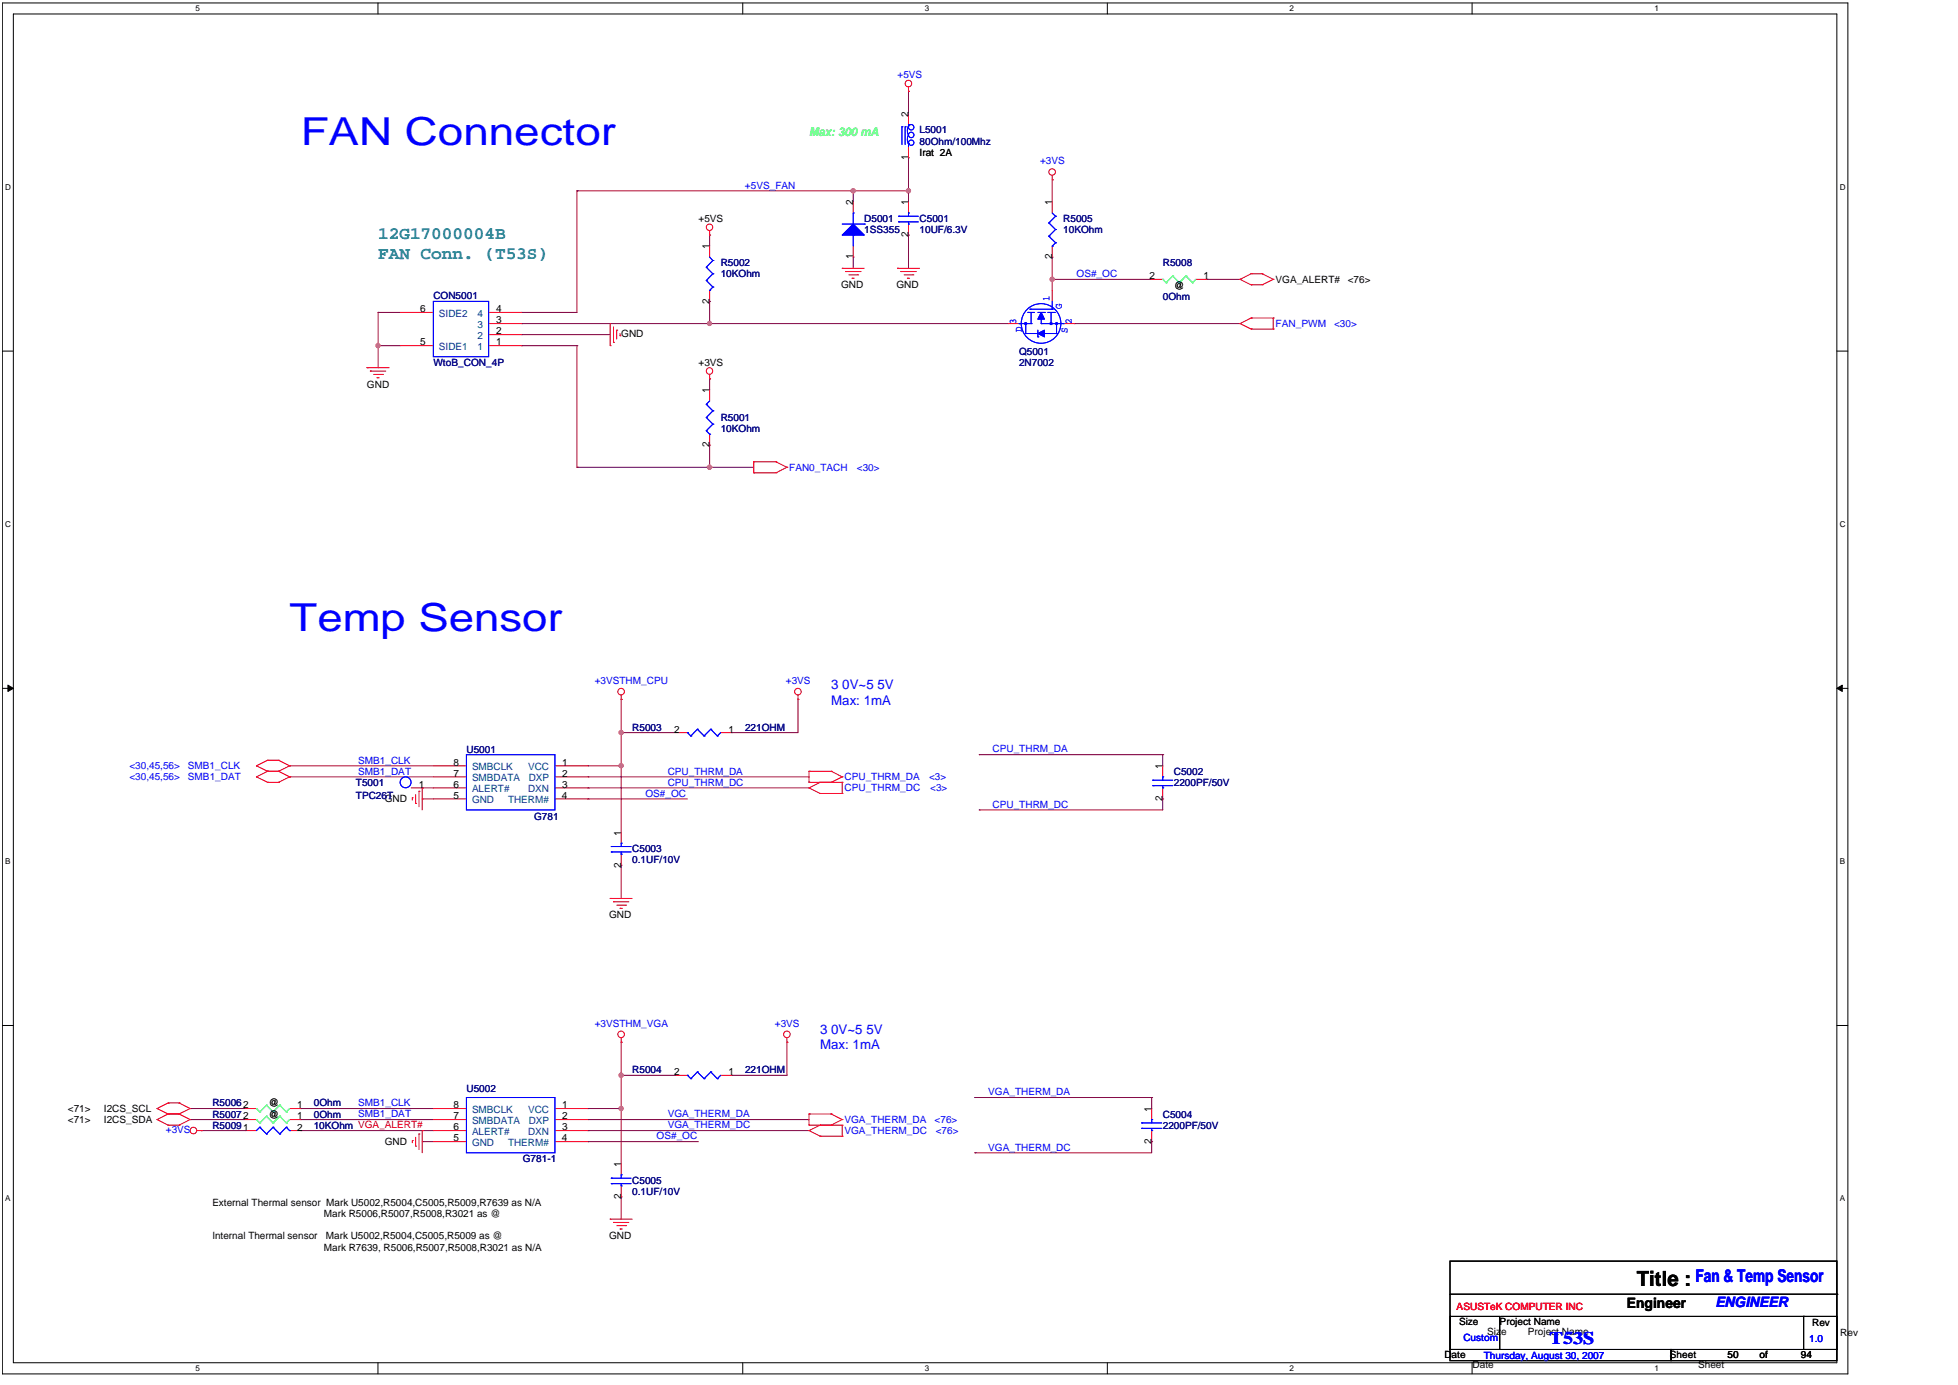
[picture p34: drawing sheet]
<svg xmlns="http://www.w3.org/2000/svg" width="297mm" height="210mm" viewBox="0 0 297 210" stroke-linecap="round" stroke-linejoin="round" font-family="sans-serif">
<defs><g id="words">
<g font-size="5.9" fill="#00f">
<text x="45.6" y="22">FAN Connector</text>
<text x="43.9" y="95.6">Temp Sensor</text>
</g>
<text font-size="3.2" x="248.3" y="195">Title :</text>
<g font-size="2.7" fill="#008080">
<text x="57.4" y="36.2">12G17000004B</text>
<text x="57.4" y="39.3">FAN Conn. (T53S)</text>
</g>
<g font-size="2.7" fill="#00f">
<text x="257.2" y="194.4">Fan &amp; Temp Sensor</text>
<text x="235" y="203.8">T53S</text>
</g>
<text font-size="2.2" x="246.8" y="198.3">Engineer</text>
<text font-size="2.2" fill="#00f" x="260.2" y="198.2">ENGINEER</text>
<g font-size="2" fill="#00f">
<text x="126.1" y="104.5">3 0V~5 5V</text>
<text x="126.1" y="106.8">Max: 1mA</text>
<text x="124.4" y="156.8">3 0V~5 5V</text>
<text x="124.4" y="159.1">Max: 1mA</text>
</g>
<text font-size="1.8" fill="#0f0" x="122.7" y="20.6">Max: 300 mA</text>
<g font-size="1.5" fill="#00f">
<text x="136.1" y="11.9">+5VS</text>
<text x="113" y="28.6">+5VS_FAN</text>
<text x="157.8" y="24.9">+3VS</text>
<text x="159.2" y="45.7" transform="rotate(-90 159.2 45.7)">1</text>
<text x="161.1" y="46.9" transform="rotate(-90 161.1 46.9)">G</text>
<text x="163.3" y="42">OS#_OC</text>
<text x="154.1" y="49.1" transform="rotate(-90 154.1 49.1)">3</text>
<text x="155" y="50.4" transform="rotate(-90 155 50.4)">D</text>
<text x="161.9" y="50.6" transform="rotate(-90 161.9 50.6)">S</text>
<text x="162.6" y="49.1" transform="rotate(-90 162.6 49.1)">2</text>
<text x="193.5" y="49.6">FAN_PWM</text>
<text x="202.4" y="49.6">&lt;30&gt;</text>
<text x="119.7" y="71.4">FAN0_TACH</text>
<text x="130" y="71.4">&lt;30&gt;</text>
<text x="90.2" y="103.7">+3VSTHM_CPU</text>
<text x="119.2" y="103.7">+3VS</text>
<text x="19.6" y="116.6">&lt;30,45,56&gt;</text>
<text x="19.6" y="118.3">&lt;30,45,56&gt;</text>
<text x="28.5" y="116.6">SMB1_CLK</text>
<text x="28.5" y="118.3">SMB1_DAT</text>
<text x="54.3" y="115.8">SMB1_CLK</text>
<text x="54.3" y="117.5">SMB1_DAT</text>
<text x="101.3" y="117.5">CPU_THRM_DA</text>
<text x="101.3" y="119.1">CPU_THRM_DC</text>
<text x="128.1" y="118.3">CPU_THRM_DA</text>
<text x="128.1" y="120">CPU_THRM_DC</text>
<text x="140.9" y="118.3">&lt;3&gt;</text>
<text x="141.1" y="120">&lt;3&gt;</text>
<text x="150.6" y="114.1">CPU_THRM_DA</text>
<text x="97.9" y="120.8">OS#_OC</text>
<text x="150.6" y="122.5">CPU_THRM_DC</text>
<text x="90.2" y="155.7">+3VSTHM_VGA</text>
<text x="117.5" y="155.7">+3VS</text>
<text x="54.3" y="167.7">SMB1_CLK</text>
<text x="149.9" y="166.1">VGA_THERM_DA</text>
<text x="25.2" y="171.8">+3VS</text>
<text x="54.3" y="169.4">SMB1_DAT</text>
<text x="99.6" y="172.8">OS#_OC</text>
<text x="101.3" y="171.1">VGA_THERM_DC</text>
<text x="101.3" y="169.4">VGA_THERM_DA</text>
<text x="128.1" y="170.3">VGA_THERM_DA</text>
<text x="128.1" y="172">VGA_THERM_DC</text>
<text x="141.8" y="170.3">&lt;76&gt;</text>
<text x="141.9" y="172">&lt;76&gt;</text>
<text x="149.9" y="174.5">VGA_THERM_DC</text>
<text x="222" y="203.3">Custom</text>
<text x="274.4" y="203.5">1.0</text>
<text x="225.1" y="206">Thursday, August 30, 2007</text>
</g>
<g font-size="1.5">
<text x="137.8" y="17.7" transform="rotate(-90 137.8 17.7)">2</text>
<text x="139.5" y="23.6">Irat 2A</text>
<text x="137.8" y="24.2" transform="rotate(-90 137.8 24.2)">1</text>
<text x="106" y="33.7">+5VS</text>
<text x="129.4" y="31.1" transform="rotate(-90 129.4 31.1)">2</text>
<text x="137.8" y="36" transform="rotate(-90 137.8 36)">2</text>
<text x="137.8" y="31.1" transform="rotate(-90 137.8 31.1)">1</text>
<text x="159.6" y="31.1" transform="rotate(-90 159.6 31.1)">1</text>
<text x="107.6" y="37.8" transform="rotate(-90 107.6 37.8)">1</text>
<text x="129.4" y="39.3" transform="rotate(-90 129.4 39.3)">1</text>
<text x="159.6" y="39.3" transform="rotate(-90 159.6 39.3)">2</text>
<text x="63.8" y="47.3">6</text>
<text x="75.3" y="47.3">4</text>
<text x="107.6" y="46" transform="rotate(-90 107.6 46)">2</text>
<text x="127.6" y="43.7">GND</text>
<text x="136" y="43.7">GND</text>
<text x="174.4" y="42.3">2</text>
<text x="178.1" y="43.7">@</text>
<text x="182.6" y="42.3">1</text>
<text x="193.5" y="42.9">VGA_ALERT#</text>
<text x="204.4" y="42.9">&lt;76&gt;</text>
<text x="63.8" y="52.4">5</text>
<text x="75.3" y="49">3</text>
<text x="75.3" y="50.7">2</text>
<text x="75.3" y="52.4">1</text>
<text x="94.2" y="51.1">GND</text>
<text x="55.7" y="58.8">GND</text>
<text x="106" y="55.4">+3VS</text>
<text x="107.6" y="59.6" transform="rotate(-90 107.6 59.6)">1</text>
<text x="107.6" y="67.8" transform="rotate(-90 107.6 67.8)">2</text>
<text x="102.3" y="111.1">2</text>
<text x="110.5" y="111.1">1</text>
<text x="63.5" y="119.4">1</text>
<text x="68.8" y="116.1">8</text>
<text x="68.8" y="117.8">7</text>
<text x="68.8" y="119.4">6</text>
<text x="85.3" y="116.1">1</text>
<text x="85.3" y="119.4">3</text>
<text x="85.3" y="117.8">2</text>
<text x="176.4" y="116.6" transform="rotate(-90 176.4 116.6)">1</text>
<text x="58.3" y="121.7">GND</text>
<text x="68.8" y="121.1">5</text>
<text x="85.2" y="121.1">4</text>
<text x="176.4" y="121.5" transform="rotate(-90 176.4 121.5)">2</text>
<text x="94.2" y="131.5" transform="rotate(-90 94.2 131.5)">2</text>
<text x="94.2" y="126.7" transform="rotate(-90 94.2 126.7)">1</text>
<text x="92.4" y="139.3">GND</text>
<text x="40.8" y="167.8">@</text>
<text x="102.3" y="163">2</text>
<text x="110.5" y="163">1</text>
<text x="10.3" y="168.6">&lt;71&gt;</text>
<text x="10.3" y="170.3">&lt;71&gt;</text>
<text x="15.8" y="168.6">I2CS_SCL</text>
<text x="15.8" y="170.3">I2CS_SDA</text>
<text x="40.8" y="169.4">@</text>
<text x="45.1" y="171.4">2</text>
<text x="45.1" y="168.1">1</text>
<text x="45.1" y="169.7">1</text>
<text x="58.3" y="173.6">GND</text>
<text x="68.8" y="168.1">8</text>
<text x="68.8" y="169.7">7</text>
<text x="68.8" y="171.4">6</text>
<text x="68.8" y="173.1">5</text>
<text x="85.2" y="173.1">4</text>
<text x="85.3" y="168.1">1</text>
<text x="85.3" y="171.4">3</text>
<text x="85.3" y="169.7">2</text>
<text x="174.7" y="173.4" transform="rotate(-90 174.7 173.4)">2</text>
<text x="174.7" y="168.6" transform="rotate(-90 174.7 168.6)">1</text>
<text x="94.2" y="177" transform="rotate(-90 94.2 177)">1</text>
<text x="32.2" y="182.8">External Thermal sensor Mark U5002,R5004,C5005,R5009,R7639 as N/A</text>
<text x="49.1" y="184.6">Mark R5006,R5007,R5008,R3021 as @</text>
<text x="94.2" y="181.8" transform="rotate(-90 94.2 181.8)">2</text>
<text x="32.2" y="187.9">Internal Thermal sensor</text>
<text x="49.1" y="189.6">Mark R7639, R5006,R5007,R5008,R3021 as N/A</text>
<text x="49.4" y="187.9">Mark U5002,R5004,C5005,R5009 as @</text>
<text x="92.4" y="187.9">GND</text>
<text x="221.3" y="200.9">Size</text>
<text x="225.6" y="202.4">Size</text>
<text x="227.5" y="200.9">Project Name</text>
<text x="231.7" y="202.4">Project Name</text>
<text x="274.9" y="201.1">Rev</text>
<text x="279.1" y="202.5">Rev</text>
<text x="219.1" y="206">Date</text>
<text x="223.4" y="207.4">Date</text>
<text x="253.3" y="206">Sheet</text>
<text x="257.6" y="207.4">Sheet</text>
<text x="262" y="206">50</text>
<text x="266.9" y="206">of</text>
<text x="273.2" y="206">94</text>
</g>
<g font-size="1.5" fill="#000080">
<text x="139.5" y="20.2">L5001</text>
<text x="139.5" y="21.9">80Ohm/100Mhz</text>
<text x="131.1" y="33.7">D5001</text>
<text x="131.1" y="35.3">1SS355</text>
<text x="139.5" y="33.7">C5001</text>
<text x="139.5" y="35.3">10UF/6.3V</text>
<text x="161.3" y="33.7">R5005</text>
<text x="161.3" y="35.3">10KOhm</text>
<text x="109.3" y="40.3">R5002</text>
<text x="176.4" y="40.3">R5008</text>
<text x="65.7" y="45.4">CON5001</text>
<text x="109.3" y="42.1">10KOhm</text>
<text x="176.4" y="45.4">0Ohm</text>
<text x="154.6" y="53.8">Q5001</text>
<text x="65.7" y="55.5">WtoB_CON_4P</text>
<text x="154.6" y="55.5">2N7002</text>
<text x="109.3" y="63.8">R5001</text>
<text x="109.3" y="65.5">10KOhm</text>
<text x="95.9" y="110.8">R5003</text>
<text x="113" y="110.8">221OHM</text>
<text x="54" y="119.2">T5001</text>
<text x="70.8" y="114.1">U5001</text>
<text x="178" y="117.5">C5002</text>
<text x="178" y="119.2">2200PF/50V</text>
<text x="54" y="121.2">TPC26T</text>
<text x="81" y="124.3">G781</text>
<text x="95.9" y="129.2">C5003</text>
<text x="95.9" y="130.9">0.1UF/10V</text>
<text x="32.2" y="167.8">R50062</text>
<text x="47.6" y="167.8">0Ohm</text>
<text x="70.8" y="165.6">U5002</text>
<text x="95.9" y="162.7">R5004</text>
<text x="113" y="162.7">221OHM</text>
<text x="32.2" y="171.1">R50091</text>
<text x="32.2" y="169.4">R50072</text>
<text x="47.6" y="171.1">10KOhm VGA_ALERT#</text>
<text x="47.6" y="169.4">0Ohm</text>
<text x="176.4" y="169.4">C5004</text>
<text x="176.4" y="171.1">2200PF/50V</text>
<text x="79.3" y="176.3">G781-1</text>
<text x="95.9" y="179.5">C5005</text>
<text x="95.9" y="181.2">0.1UF/10V</text>
</g>
<g font-size="1.5" fill="#004080">
<text x="66.6" y="53.1">SIDE1</text>
<text x="66.6" y="48.1">SIDE2</text>
<text x="72.4" y="48.1">4</text>
<text x="72.4" y="49.7">3</text>
<text x="72.4" y="51.4">2</text>
<text x="72.4" y="53.1">1</text>
<text x="71.6" y="116.8">SMBCLK</text>
<text x="71.6" y="118.5">SMBDATA</text>
<text x="80.1" y="116.8">VCC</text>
<text x="80.2" y="118.5">DXP</text>
<text x="71.6" y="120.1">ALERT#</text>
<text x="71.6" y="121.8">GND</text>
<text x="77.1" y="121.8">THERM#</text>
<text x="80.1" y="120.1">DXN</text>
<text x="71.6" y="168.8">SMBCLK</text>
<text x="71.6" y="170.4">SMBDATA</text>
<text x="71.6" y="172.1">ALERT#</text>
<text x="71.6" y="173.8">GND</text>
<text x="77.1" y="173.8">THERM#</text>
<text x="80.1" y="168.8">VCC</text>
<text x="80.1" y="172.1">DXN</text>
<text x="80.2" y="170.4">DXP</text>
</g>
<text font-size="1.5" fill="#f00" x="221" y="198.6">ASUSTeK COMPUTER INC</text>
<g font-size="1.2">
<text x="29.7" y="1.7">5</text>
<text x="140.3" y="1.7">3</text>
<text x="195.6" y="1.7">2</text>
<text x="250.9" y="1.7">1</text>
<text x=".8" y="28.7">D</text>
<text x="279.1" y="28.7">D</text>
<text x=".8" y="79.9">C</text>
<text x="279.1" y="79.9">C</text>
<text x=".8" y="131">B</text>
<text x="279.1" y="131">B</text>
<text x=".8" y="182.1">A</text>
<text x="279.1" y="182.1">A</text>
<text x="29.7" y="207.9">5</text>
<text x="140.3" y="207.9">3</text>
<text x="195.6" y="207.9">2</text>
<text x="250.9" y="207.9">1</text>
</g>
</g></defs>
<path d="M.4 .4h279.9v207.9h-279.9zM2 2.1h276.6v204.5h-276.6z" fill="none" stroke="#000" stroke-width=".15"/>
<g fill="#fff">
<path d="M29.7 .6h.6v1.4h-.6z"/>
<path d="M29.7 206.8h.6v1.3h-.6z"/>
</g>
<path d="M57.3 .4v1.7M57.3 206.6v1.7" fill="none" stroke="#000" stroke-width=".15"/>
<g fill="#fff">
<path d="M85 .6h.6v1.4h-.6z"/>
<path d="M85 206.8h.6v1.3h-.6z"/>
</g>
<path d="M112.7 .4v1.7M112.7 206.6v1.7" fill="none" stroke="#000" stroke-width=".15"/>
<g fill="#fff">
<path d="M140.3 .6h.7v1.4h-.7z"/>
<path d="M140.3 206.8h.7v1.3h-.7z"/>
</g>
<path d="M168 .4v1.7M168 206.6v1.7" fill="none" stroke="#000" stroke-width=".15"/>
<g fill="#fff">
<path d="M195.6 .6h.7v1.4h-.7z"/>
<path d="M195.6 206.8h.7v1.3h-.7z"/>
</g>
<path d="M223.3 .4v1.7M223.3 206.6v1.7" fill="none" stroke="#000" stroke-width=".15"/>
<g fill="#fff">
<path d="M250.9 .6h.7v1.4h-.7z"/>
<path d="M250.9 206.8h.7v1.3h-.7z"/>
<path d="M.8 27.7h.8v1.3h-.8z"/>
<path d="M279 27.7h.9v1.3h-.9z"/>
<path d="M.8 78.8h.8v1.3h-.8z"/>
<path d="M279 78.8h.9v1.3h-.9z"/>
</g>
<path d="M.4 53.2h1.6M278.6 53.2h1.7" fill="none" stroke="#000" stroke-width=".15"/>
<g fill="#fff">
<path d="M.8 129.9h.8v1.4h-.8z"/>
<path d="M279 129.9h.8v1.4h-.8z"/>
</g>
<path d="M.4 104.4h1.6M1.2 103.9l.8 .5-.8 .4zM278.6 104.4h1.7M278.6 104.4l.8-.5v.9z" fill="none" stroke="#000" stroke-width=".15"/>
<path d="M1.2 103.9l.8 .5-.8 .4zM278.6 104.4l.8-.5v.9z" fill="#000"/>
<g fill="#fff">
<path d="M.8 181h.8v1.4h-.8z"/>
<path d="M279 181h.8v1.4h-.8z"/>
</g>
<path d="M.4 155.5h1.6M278.6 155.5h1.7" fill="none" stroke="#000" stroke-width=".15"/>
<path d="M94.2 116.1h.1M94.2 111.1h.1M94.2 111.1v15.1M111 111.1h.1M111 111.1h10M89.2 121.1h.1M89.2 121.1h15.1M176.4 121.1h.1M176.4 121.1v1.7M147.9 174.8h.1M147.9 174.8h26.8" fill="none" stroke="#800040" stroke-width=".15"/>
<circle cx="94.2" cy="116.1" r=".32" fill="#f0f"/>
<circle cx="94.2" cy="116.1" r=".32" fill="none" stroke="#f0f" stroke-width=".15"/>
<circle cx="94.2" cy="111.1" r=".33" fill="#f0f"/>
<circle cx="94.2" cy="111.1" r=".33" fill="none" stroke="#f0f" stroke-width=".15"/>
<g fill="none" stroke="#800040" stroke-width=".15">
<path d="M43.9 116.1h21.8M43.9 117.8h21.8M43.9 116.1h.1M43.9 117.8h.1M64 119.5h1.7M64 119.5h.1M89.2 116.1h.1M89.2 117.8h.1M89.2 119.5h.1M89.2 116.1h5M89.2 117.8h33.5M89.2 119.5h33.5"/>
<path d="M94.2 111.1h8.4M94.2 111.1h.1M94.2 106h.1M94.2 106v5.1M121 106h.1M121 106v5.1M148.5 114.4h.1M148.5 114.4h27.9M176.4 114.4h.1M176.4 114.4v1.7M64 121.1h1.7M64 121.1h.1"/>
<path d="M94.2 131.2h.1M94.2 131.2v5M148.5 122.8h.1M148.5 122.8h27.9M119.4 158h.1M119.4 158v5h-8.4M45.6 171.4h20.1M45.6 169.8h20.1M45.6 168.1h20.1M45.6 169.8h.1M45.6 168.1h.1M45.6 171.4h.1"/>
<path d="M64 173.1h1.7M64 173.1h.1M89.2 171.4h.1M89.2 169.8h.1M89.2 173.1h.1M89.2 171.4h33.5M89.2 169.8h33.5M89.2 173.1h16.7M94.2 163h8.4M94.2 163h.1M94.2 163v5.1M111 163h.1"/>
<path d="M147.9 166.4h.1M147.9 166.4h26.8M174.7 173.1h.1M174.7 166.4h.1M174.7 166.4v1.7M174.7 173.1v1.7M94.2 181.5h.1M94.2 181.5v3.3"/>
</g>
<circle cx="94.2" cy="168.1" r=".33" fill="#f0f"/>
<circle cx="94.2" cy="168.1" r=".33" fill="none" stroke="#f0f" stroke-width=".15"/>
<circle cx="94.2" cy="163" r=".33" fill="#f0f"/>
<circle cx="94.2" cy="163" r=".33" fill="none" stroke="#f0f" stroke-width=".15"/>
<g fill="none" stroke="#800040" stroke-width=".15">
<path d="M129.4 28.9h.1M129.4 39h.1M129.4 28.9v1.7M129.4 39v1.7M129.4 28.9h8.4M79.1 50.7h.1M79.1 50.7h13.5M94.2 158h.1M94.2 158v5M28.8 168.1h8.4M28.8 169.8h8.4M28.8 168.1h.1"/>
<path d="M28.8 169.8h.1M30.5 171.4h6.7M30.5 171.4h.1M89.2 168.1h.1M89.2 168.1h5M94.2 168.1h.1M94.2 168.1v8.4"/>
</g>
<circle cx="137.8" cy="28.9" r=".33" fill="#f0f"/>
<circle cx="137.8" cy="28.9" r=".33" fill="none" stroke="#f0f" stroke-width=".15"/>
<circle cx="129.4" cy="28.9" r=".33" fill="#f0f"/>
<circle cx="129.4" cy="28.9" r=".33" fill="none" stroke="#f0f" stroke-width=".15"/>
<path d="M87.5 28.9h.1M87.5 28.9v18.5M79.1 52.4h8.4M79.1 52.4h.1M107.6 49.1h.1M107.6 49.1h45.3" fill="none" stroke="#800040" stroke-width=".15"/>
<circle cx="107.6" cy="49" r=".32" fill="#f0f"/>
<circle cx="107.6" cy="49" r=".32" fill="none" stroke="#f0f" stroke-width=".15"/>
<g fill="none" stroke="#800040" stroke-width=".15">
<path d="M137.8 28.9h.1M137.8 35.6h.1M137.8 28.9v1.7M137.8 35.6v5.1M57.4 47.4h.1M57.4 52.4h.1M57.4 52.4v3.4M57.4 47.4h3.3M79.1 47.4h8.4M79.1 47.4h.1M87.5 52.4h.1M87.5 52.4v18.4"/>
<path d="M183.1 42.4h5M183.1 42.4h.1"/>
</g>
<circle cx="57.3" cy="52.4" r=".32" fill="#f0f"/>
<circle cx="57.3" cy="52.4" r=".32" fill="none" stroke="#f0f" stroke-width=".15"/>
<path d="M57.4 52.4h.1M57.4 52.4h3.3M159.6 42.4h.1M159.6 42.4v1.6M159.6 42.4h15.1M162.9 49.1h.1M162.9 49.1h25.2" fill="none" stroke="#800040" stroke-width=".15"/>
<circle cx="159.6" cy="42.3" r=".33" fill="#f0f"/>
<circle cx="159.6" cy="42.3" r=".33" fill="none" stroke="#f0f" stroke-width=".15"/>
<g fill="none" stroke="#800040" stroke-width=".15">
<path d="M137.8 13.8h.1M137.8 13.8v3.4M107.6 35.6h.1M107.6 35.6v1.7M159.6 27.3h.1M159.6 27.3v3.3M107.6 45.7h.1M107.6 57.4h.1M107.6 45.7v3.4M107.6 57.4v1.7M107.6 70.8h6.7M107.6 67.5h.1"/>
<path d="M107.6 70.8h.1M107.6 67.5v3.3"/>
</g>
<circle cx="107.6" cy="70.8" r=".32" fill="#f0f"/>
<circle cx="107.6" cy="70.8" r=".32" fill="none" stroke="#f0f" stroke-width=".15"/>
<path d="M87.5 28.9h41.9M87.5 28.9h.1M137.8 23.9h.1M137.8 23.9v5M159.6 39h.1M159.6 39v3.4M57.4 47.4h.1M57.4 47.4v5M79.1 49.1h.1M79.1 49.1h28.5M87.5 70.8h.1M87.5 70.8h20.1" fill="none" stroke="#800040" stroke-width=".15"/>
<g fill="none" stroke="#f00" stroke-width=".15">
<path d="M137.8 13.8h.1M137.8 13.2v.6M107.6 35.6h.1M107.6 35v.6M129.4 30.6v1.7M129.4 37.3v1.7M159.6 27.3h.1M159.6 26.6v.7M55.7 55.8h3.3M55.7 55.8h.1M56.2 56.3h2.3M56.2 56.3h.1"/>
<path d="M56.7 56.8h1.3M57.2 57.3h.3M57.2 57.3h.1M58 56.8h.1M92.6 52.4h.1M92.6 49.1v3.3M93.1 51.9h.1M93.1 49.6v2.3M93.5 50.1h.1M93.5 50.1v1.3M94.1 50.9h.1M94.1 50.6v.3"/>
<path d="M107.6 57.4h.1M107.6 56.8v.6M127.7 40.7h3.4M127.7 40.7h.1M128.3 41.2h2.3M128.3 41.2h.1M128.8 41.7h1.3M129.3 42.2h.3M129.3 42.2h.1M130.1 41.7h.1M136.1 40.7h3.4M136.1 40.7h.1"/>
<path d="M136.6 41.2h2.4M136.6 41.2h.1M137.1 41.7h1.4M137.6 42.2h.4M137.6 42.2h.1M138.5 41.7h.1M188.1 42.4l1.7 .8M188.1 49.1h.1M188.1 42.4h.1M188.1 49.1l1.7 .8M189.8 48.2h3.3M189.8 43.2h1.7"/>
<path d="M189.8 48.2h.1M189.8 49.9h.1M189.8 41.5h.1M189.8 43.2h.1M189.8 48.2l-1.7 .9M189.8 49.9h3.3M189.8 41.5h1.7M189.8 41.5l-1.7 .9M191.5 41.5h.1M191.5 43.2h.1M191.5 41.5l1.6 .9M193.1 49.9h.1"/>
<path d="M193.1 48.2h.1M193.1 42.4h.1M193.1 48.2v1.7M193.1 42.4l-1.6 .8M114.3 70h3.4M114.3 70h.1M114.3 71.7h.1M114.3 70v1.7M114.3 71.7h3.4M117.7 70h.1M117.7 71.7h.1M117.7 70l1.7 .8"/>
<path d="M119.4 70.8l-1.7 .9M119.4 70.8h.1M38.9 116.1h.1M38.9 117.8h.1M38.9 116.1l1.7 .8M38.9 117.8l1.7 .8M40.6 116.9h.1M40.6 115.3h.1M40.6 118.6h.1M40.6 116.9h1.7M40.6 118.6h1.7M40.6 115.3l-1.7 .8"/>
<path d="M40.6 116.9l-1.7 .9M40.6 115.3h1.7M42.3 115.3l1.6 .8M42.3 116.9l1.6 .9M42.3 116.9h.1M42.3 115.3h.1M42.3 118.6h.1M43.9 116.1h.1M43.9 117.8h.1M43.9 116.1l-1.6 .8M43.9 117.8l-1.6 .8M63.6 120h.1"/>
<path d="M63.6 120v2.3M64 119.5h.1M64 119.5v3.3M94.2 106h.1M94.2 105.4v.6M121 106h.1M121 105.4v.6M122.7 116.9h3.4M122.7 116.9h.1M122.7 118.6h.1M122.7 119.5h.1M122.7 116.9v1.7"/>
<path d="M122.7 118.6h5M122.7 119.5l1.7 .8M124.4 118.6h.1M124.4 118.6l-1.7 .9M126.1 116.9l1.6 .9M126.1 116.9h.1M126.1 118.6h.1M127.7 117.8h.1M127.7 118.6h.1M127.7 118.6v1.7M127.7 117.8l-1.6 .8M62.5 121h.1"/>
<path d="M62.5 121v.3M63 121.8h.1M63 120.5v1.3M92.6 136.2h3.3M92.6 136.2h.1M93.1 136.7h2.3M93.1 136.7h.1M93.5 137.2h1.4M94.1 137.7h.3M94.1 137.7h.1M94.9 137.2h.1M124.4 120.3h.1"/>
<path d="M124.4 120.3h3.3M127.7 120.3h.1M94.2 158h.1M94.2 157.4v.6M119.4 158h.1M119.4 157.4v.6M23.8 168.1l1.7 .8M23.8 169.8l1.7 .8M23.8 168.1h.1M23.8 169.8h.1M25.5 167.2h.1M25.5 168.9h.1"/>
<path d="M25.5 170.6h.1M25.5 168.9h1.7M25.5 167.2h1.7M25.5 167.2l-1.7 .9M25.5 168.9l-1.7 .9M25.5 170.6h1.7M27.2 167.2h.1M27.2 168.9h.1M27.2 170.6h.1M27.2 167.2l1.6 .9M27.2 168.9l1.6 .9M28.8 168.1h.1"/>
<path d="M28.8 169.8h.1M28.8 168.1l-1.6 .8M28.8 169.8l-1.6 .8M29.9 171.4h.6M30.5 171.4h.1M62.5 172.9h.1M62.5 172.9v.4M63 173.8h.1M63 172.4v1.4M63.6 171.9h.1M63.6 171.9v2.4M64 171.4h.1"/>
<path d="M64 171.4v3.4M122.7 168.9h3.4M122.7 168.9h.1M122.7 170.6h.1M122.7 171.4h.1M122.7 168.9v1.7M122.7 170.6h5M122.7 171.4l1.7 .9M124.4 170.6h.1M124.4 172.3h.1M124.4 170.6l-1.7 .8M124.4 172.3h3.3"/>
<path d="M126.1 168.9l1.6 .9M126.1 168.9h.1M126.1 170.6h.1M127.7 169.8h.1M127.7 172.3h.1M127.7 170.6h.1M127.7 170.6v1.7M127.7 169.8l-1.6 .8M92.6 184.8h3.3M92.6 184.8h.1M93.1 185.4h2.3M93.1 185.4h.1"/>
<path d="M93.5 185.8h1.4M94.1 186.3h.3M94.1 186.3h.1M94.9 185.8h.1"/>
<circle cx="137.8" cy="12.7" r=".5"/>
<circle cx="107.6" cy="34.5" r=".49"/>
<circle cx="159.6" cy="26.1" r=".49"/>
<circle cx="107.6" cy="56.3" r=".49"/>
<circle cx="94.2" cy="104.9" r=".5"/>
<circle cx="121" cy="104.9" r=".5"/>
<circle cx="94.2" cy="156.8" r=".5"/>
<circle cx="119.4" cy="156.8" r=".5"/>
<circle cx="29.3" cy="171.4" r=".5"/>
</g>
<path d="M219.9 191.2h58.7v13.4h-58.7zM219.9 199.6h7.6v5h-7.6zM219.9 196.2h58.7M227.7 199.6h45.9M273.6 199.6h5v5h-5zM273.6 199.6h.1M278.6 196.2h.1M219.9 204.6h33.6v1.7h-33.6zM253.5 204.6h25.1v1.7h-25.1z" fill="none" stroke="#000" stroke-width=".15"/>
<path d="M129.4 34l1.7 1.6h-3.4z" fill="#00f"/>
<path d="M127.7 34h3.4M129.4 35.6h.1M129.4 32.3h.1M129.4 32.3v1.7M129.4 35.6v1.7M129.4 34l1.7 1.6h-3.4zM131.1 34h.1" fill="none" stroke="#00f" stroke-width=".15"/>
<path d="M129.4 34l1.7 1.6h-3.4z" fill="#00f"/>
<g fill="none" stroke="#00f" stroke-width=".15">
<path d="M136.8 19.2h.1M136.8 19.2v2.7M137.3 19.2h.1M137.3 19.2v2.7M137.7 19.2l-.1 .6 .1 .6M137.8 18.9h.1M137.8 18.9v.5M107.6 39l.5 .5M108.1 39.5h.1M108.1 39.5l-1 1M127.7 34h3.4M129.4 35.6h.1"/>
<path d="M129.4 32.3h.1M129.4 32.3v1.7M129.4 35.6v1.7M129.4 34l1.7 1.6h-3.4zM131.1 34h.1M136.3 32.8h3M136.3 33.6h3M136.3 32.8h.1M136.3 33.6h.1M137.7 20.5l-.1 .6 .1 .6M137.8 21.7h.1M137.8 32.3h.1"/>
<path d="M137.8 34h.1M137.8 21.7v.5M137.8 32.3v.5M137.8 33.6v.4M159.1 35.8h.1M159.1 33.8h.1M159.1 35.8l1 1M159.1 33.8l1 1M159.6 37.3h.1M159.6 32.3l.5 .5M160.1 36.8h.1M160.1 32.8h.1"/>
<path d="M160.1 34.8h.1M160.1 36.8l-.5 .5M160.1 34.8l-1 1M160.1 32.8l-1 1M65.7 45.7h8.4v8.4h-8.4zM107.1 42.5h.1M107.1 40.5h.1M107.1 42.5l1 1M107.1 40.5l1 1M107.6 44h.1M108.1 43.5h.1M108.1 41.5h.1"/>
<path d="M108.1 43.5l-.5 .5M108.1 41.5l-1 1M154.6 49.1h1.8M154.6 49.1h.1M155.6 50.6h.1M155.6 49.1v1.5M155.6 50.6h4.7M155.9 47.4h1M155.9 47.4h.1M156.2 46.9h3.4M156.2 46.9h.1M156.4 49.1h.1"/>
<path d="M156.4 47.4v1.7M157.4 51.1h.1M157.4 47.4h1M157.4 50.1v1M157.9 49.1h.1M157.9 49.1h3.4M157.9 47.4v1.7M158.4 47.4h.1M158.9 47.4h1M159.4 49.1h.1M159.4 47.4v1.7M159.6 46.9h.1"/>
<path d="M159.6 45.7v1.2M159.9 47.4h.1M160.3 50.6h.1M160.3 49.1h.1M160.3 49.1v1.5M161.3 49.1h.1M70.8 114.4h13.4v8.4h-13.4zM104.3 111.1l.5 .5M104.3 111.1h.1M104.8 111.6h.1M105.8 110.6l1 1M105.8 110.6h.1"/>
<path d="M105.8 110.6l-1 1M106.8 111.6h.1M107.8 110.6l1 1M107.8 110.6h.1M107.8 110.6l-1 1M108.8 111.6h.1M109.3 111.1l-.5 .5M92.7 128.4h3M92.7 129.2h3M92.7 128.4h.1M92.7 129.2h.1M94.2 127.8h.1"/>
<path d="M94.2 129.5h.1M94.2 127.8v.6M94.2 129.2v.3M39.4 170.9h.1M39.4 170.9l1 1M39.4 170.9l-.5 .5M40.4 171.9h.1M41.4 170.9h.1M41.4 170.9l1 1M41.4 170.9l-1 1M42.4 171.9h.1M43.4 170.9h.1"/>
<path d="M43.4 170.9l.5 .5M43.4 170.9l-1 1M43.9 171.4h.1M70.8 166.4h13.4v8.4h-13.4zM92.7 178.6h3M92.7 179.5h3M92.7 178.6h.1M92.7 179.5h.1M94.2 178.1h.1M94.2 179.8h.1M94.2 178.1v.5M94.2 179.5v.3"/>
<path d="M104.3 163l.5 .6M104.3 163h.1M104.8 163.6h.1M105.8 162.5l1 1.1M105.8 162.5h.1M105.8 162.5l-1 1.1M106.8 163.6h.1M107.8 162.5l1 1.1M107.8 162.5h.1M107.8 162.5l-1 1.1M108.8 163.6h.1M109.3 163l-.5 .6"/>
<path d="M173.2 170.3h3M173.2 171.1h3M173.2 170.3h.1M173.2 171.1h.1M174.7 169.8h.1M174.7 171.4h.1M174.7 169.8v.5M174.7 171.1v.3"/>
<circle cx="138.2" cy="19.3" r=".41"/>
<circle cx="138.2" cy="20.5" r=".41"/>
<circle cx="138.2" cy="21.6" r=".41"/>
<circle cx="157.9" cy="49" r="3"/>
<circle cx="61.5" cy="118.6" r=".83"/>
</g>
<g fill="none" stroke="#f00" stroke-width=".15">
<path d="M137.8 17.2v1.7M107.6 37.3v1.7M137.8 22.2v1.7M137.8 30.6v1.7M137.8 34v1.6M159.6 30.6v1.7M159.6 37.3v1.7M60.7 47.4h5M60.7 52.4h5M74.1 47.4h5M74.1 49.1h5M74.1 50.7h5"/>
<path d="M74.1 52.4h5M107.6 44v1.7M152.9 49.1h1.7M159.6 44v1.7M161.3 49.1h1.6M174.7 42.4h1.7M181.4 42.4h1.7M62.4 119.5h1.6M65.7 116.1h5.1M65.7 117.8h5.1M65.7 119.5h5.1M84.2 116.1h5"/>
<path d="M84.2 117.8h5M84.2 119.5h5M102.6 111.1h1.7M109.3 111.1h1.7M65.7 121.1h5.1M84.2 121.1h5M94.2 126.2v1.6M94.2 129.5v1.7M37.2 171.4h1.7M37.2 168.1h1.7M43.9 171.4h1.7M43.9 168.1h1.7"/>
<path d="M65.7 171.4h5.1M65.7 168.1h5.1M65.7 169.8h5.1M65.7 173.1h5.1M84.2 171.4h5M84.2 168.1h5M84.2 169.8h5M84.2 173.1h5M94.2 176.5v1.6M94.2 179.8v1.7M102.6 163h1.7M109.3 163h1.7"/>
<path d="M174.7 168.1v1.7M174.7 171.4v1.7"/>
</g>
<g fill="none" stroke="#00ff80" stroke-width=".15">
<path d="M176.4 42.4l.5 .5M176.4 42.4h.1M176.9 42.9h.1M177.9 41.8l1 1.1M177.9 41.8h.1M177.9 41.8l-1 1.1M178.9 42.9h.1M179.9 41.8h.1M179.9 41.8l-1 1.1M179.9 41.8l1 1.1M180.9 42.9h.1M181.4 42.4l-.5 .5"/>
<path d="M38.9 168.1l.5 .5M38.9 168.1h.1M39.4 168.6h.1M40.4 167.6l1 1M40.4 167.6h.1M40.4 167.6l-1 1M41.4 168.6h.1M42.4 167.6l1 1M42.4 167.6h.1M42.4 167.6l-1 1M43.4 168.6h.1M43.9 168.1l-.5 .5"/>
</g>
<circle cx="155.6" cy="49.1" r=".16" fill="#00f"/>
<circle cx="155.6" cy="49.1" r=".16" fill="none" stroke="#00f" stroke-width=".15"/>
<circle cx="159.4" cy="49.1" r=".16" fill="#00f"/>
<circle cx="159.4" cy="49.1" r=".16" fill="none" stroke="#00f" stroke-width=".15"/>
<circle cx="160.3" cy="49.1" r=".15" fill="#00f"/>
<circle cx="160.3" cy="49.1" r=".15" fill="none" stroke="#00f" stroke-width=".15"/>
<path d="M157.4 50.6l1-.5v1z" fill-rule="evenodd" fill="#00f"/>
<path d="M157.4 50.6l1-.5v1z" fill="none" stroke="#00f" stroke-width=".15"/>
<path d="M157.9 47.4l.5 1h-1z" fill-rule="evenodd" fill="#00f"/>
<g fill="none" stroke="#00f" stroke-width=".15">
<path d="M154.6 49.1h1.8M154.6 49.1h.1M155.6 50.6h.1M155.6 49.1v1.5M155.6 50.6h4.7M155.9 47.4h1M155.9 47.4h.1M156.2 46.9h3.4M156.2 46.9h.1M156.4 49.1h.1M156.4 47.4v1.7M157.4 51.1h.1"/>
<path d="M157.4 47.4h1M157.4 50.1v1M157.9 47.4l.5 1h-1zM157.9 49.1h.1M157.9 49.1h3.4M157.9 47.4v1.7M158.4 47.4h.1M158.9 47.4h1M159.4 49.1h.1M159.4 47.4v1.7M159.6 46.9h.1M159.6 45.7v1.2"/>
<path d="M159.9 47.4h.1M160.3 50.6h.1M160.3 49.1h.1M160.3 49.1v1.5M161.3 49.1h.1"/>
<circle cx="157.9" cy="49" r="3"/>
</g>
<circle cx="155.6" cy="49.1" r=".16" fill="#00f"/>
<circle cx="155.6" cy="49.1" r=".16" fill="none" stroke="#00f" stroke-width=".15"/>
<circle cx="159.4" cy="49.1" r=".16" fill="#00f"/>
<circle cx="159.4" cy="49.1" r=".16" fill="none" stroke="#00f" stroke-width=".15"/>
<circle cx="160.3" cy="49.1" r=".15" fill="#00f"/>
<circle cx="160.3" cy="49.1" r=".15" fill="none" stroke="#00f" stroke-width=".15"/>
<path d="M157.4 50.6l1-.5v1z" fill-rule="evenodd" fill="#00f"/>
<path d="M157.4 50.6l1-.5v1z" fill="none" stroke="#00f" stroke-width=".15"/>
<path d="M157.9 47.4l.5 1h-1z" fill-rule="evenodd" fill="#00f"/>
<g fill="none" stroke="#00f" stroke-width=".15">
<path d="M157.9 47.4l.5 1h-1zM107.1 65.3h.1M107.1 61.3h.1M107.1 63.3h.1M107.1 65.3l.5 .5M107.1 63.3l1 1M107.1 61.3l1 1M107.6 65.8h.1M107.6 60.8l-.5 .5M108.1 64.3h.1M108.1 62.3h.1M108.1 64.3l-1 1"/>
<path d="M108.1 62.3l-1 1M174.9 118.3h3M174.9 119.1h3M174.9 118.3h.1M174.9 119.1h.1M176.4 117.8h.1M176.4 119.5h.1M176.4 117.8v.5M176.4 119.1v.4"/>
</g>
<path d="M107.6 59.1v1.7M107.6 65.8v1.7M176.4 116.1v1.7M176.4 119.5v1.6M37.2 169.8h1.7M43.9 169.8h1.7" fill="none" stroke="#f00" stroke-width=".15"/>
<path d="M38.9 169.8l.5 .5M38.9 169.8h.1M39.4 170.3h.1M40.4 169.2l1 1.1M40.4 169.2h.1M40.4 169.2l-1 1.1M41.4 170.3h.1M42.4 169.2l1 1.1M42.4 169.2h.1M42.4 169.2l-1 1.1M43.4 170.3h.1M43.9 169.8l-.5 .5" fill="none" stroke="#00ff80" stroke-width=".15"/>
<circle cx="94.2" cy="116.1" r=".32" fill="#f0f"/>
<circle cx="94.2" cy="116.1" r=".32" fill="none" stroke="#f0f" stroke-width=".15"/>
<circle cx="94.2" cy="111.1" r=".33" fill="#f0f"/>
<circle cx="94.2" cy="111.1" r=".33" fill="none" stroke="#f0f" stroke-width=".15"/>
<circle cx="94.2" cy="168.1" r=".33" fill="#f0f"/>
<circle cx="94.2" cy="168.1" r=".33" fill="none" stroke="#f0f" stroke-width=".15"/>
<circle cx="94.2" cy="163" r=".33" fill="#f0f"/>
<circle cx="94.2" cy="163" r=".33" fill="none" stroke="#f0f" stroke-width=".15"/>
<circle cx="137.8" cy="28.9" r=".33" fill="#f0f"/>
<circle cx="137.8" cy="28.9" r=".33" fill="none" stroke="#f0f" stroke-width=".15"/>
<circle cx="129.4" cy="28.9" r=".33" fill="#f0f"/>
<circle cx="129.4" cy="28.9" r=".33" fill="none" stroke="#f0f" stroke-width=".15"/>
<circle cx="107.6" cy="49" r=".32" fill="#f0f"/>
<circle cx="107.6" cy="49" r=".32" fill="none" stroke="#f0f" stroke-width=".15"/>
<circle cx="57.3" cy="52.4" r=".32" fill="#f0f"/>
<circle cx="57.3" cy="52.4" r=".32" fill="none" stroke="#f0f" stroke-width=".15"/>
<circle cx="159.6" cy="42.3" r=".33" fill="#f0f"/>
<circle cx="159.6" cy="42.3" r=".33" fill="none" stroke="#f0f" stroke-width=".15"/>
<circle cx="107.6" cy="70.8" r=".32" fill="#f0f"/>
<circle cx="107.6" cy="70.8" r=".32" fill="none" stroke="#f0f" stroke-width=".15"/>
<use href="#words"/>
</svg>
